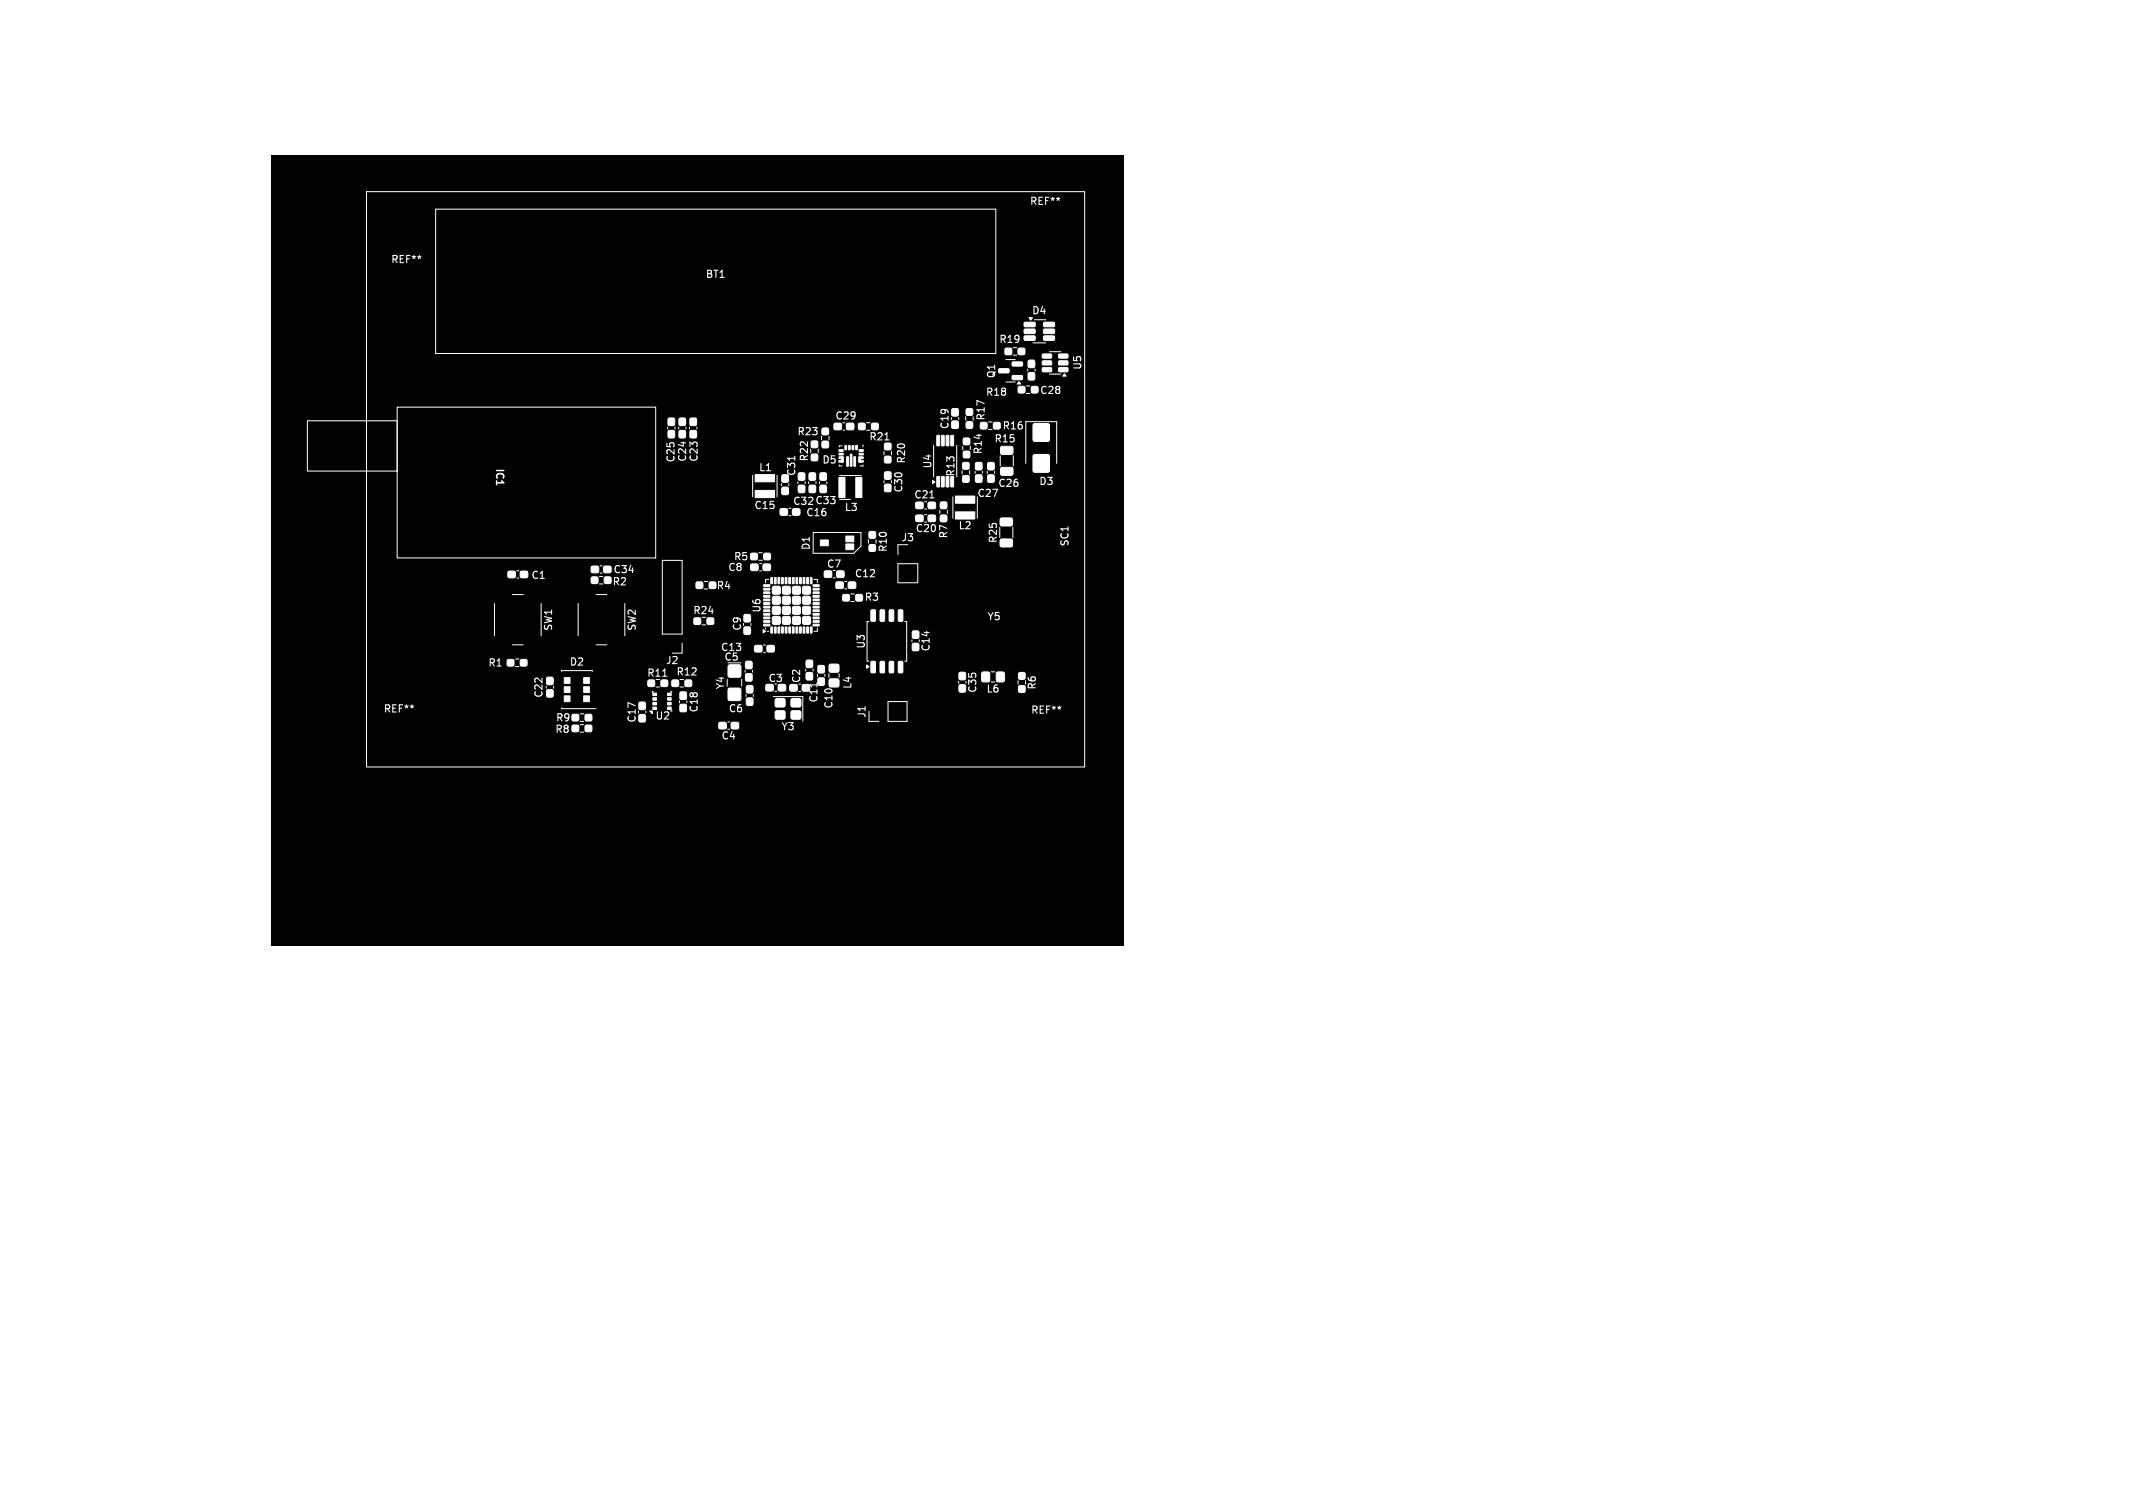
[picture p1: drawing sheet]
<svg xmlns="http://www.w3.org/2000/svg" width="297mm" height="210mm" viewBox="0 0 297 210" stroke-linecap="round" stroke-linejoin="round" font-family="sans-serif">
<defs><g id="words">
<g font-size="1.4" fill="#fff">
<text x="143.3" y="28.7">REF**</text>
<text x="54.4" y="36.8">REF**</text>
<text x="98.2" y="38.9">BT1</text>
<text x="139" y="48">R19</text>
<text x="143.6" y="44">D4</text>
<text x="138.8" y="52.8" transform="rotate(-90 138.8 52.8)">Q1</text>
<text x="150.8" y="51.6" transform="rotate(-90 150.8 51.6)">U5</text>
<text x="116.2" y="58.6">C29</text>
<text x="132.3" y="59.9" transform="rotate(-90 132.3 59.9)">C19</text>
<text x="137.2" y="55.3">R18</text>
<text x="137.3" y="58.7" transform="rotate(-90 137.3 58.7)">R17</text>
<text x="144.7" y="55.1">C28</text>
<text x="68.8" y="65.1" transform="rotate(90 68.8 65.1)">IC1</text>
<text x="94.1" y="64.5" transform="rotate(-90 94.1 64.5)">C25</text>
<text x="95.7" y="64.4" transform="rotate(-90 95.7 64.4)">C24</text>
<text x="97.3" y="64.4" transform="rotate(-90 97.3 64.4)">C23</text>
<text x="105.6" y="65.8">L1</text>
<text x="110.9" y="60.8">R23</text>
<text x="112.7" y="64.4" transform="rotate(-90 112.7 64.4)">R22</text>
<text x="114.4" y="64.8">D5</text>
<text x="120.9" y="61.5">R21</text>
<text x="126.2" y="64.7" transform="rotate(-90 126.2 64.7)">R20</text>
<text x="129.9" y="65.3" transform="rotate(-90 129.9 65.3)">U4</text>
<text x="136.9" y="63.4" transform="rotate(-90 136.9 63.4)">R14</text>
<text x="138.4" y="61.8">R15</text>
<text x="139.5" y="60">R16</text>
<text x="104.9" y="71.1">C15</text>
<text x="110.3" y="70.5">C32 C33</text>
<text x="110.9" y="66.4" transform="rotate(-90 110.9 66.4)">C31</text>
<text x="117.5" y="71.4">L3</text>
<text x="125.8" y="68.7" transform="rotate(-90 125.8 68.7)">C30</text>
<text x="127.2" y="69.6">C21</text>
<text x="133.1" y="66.5" transform="rotate(-90 133.1 66.5)">R13</text>
<text x="136" y="69.4">C27</text>
<text x="138.9" y="68">C26</text>
<text x="144.6" y="67.7">D3</text>
<text x="112.2" y="72.1">C16</text>
<text x="113" y="76.7" transform="rotate(-90 113 76.7)">D1</text>
<text x="123.7" y="77" transform="rotate(-90 123.7 77)">R10</text>
<text x="125.4" y="75.6">J3</text>
<text x="127.4" y="74.3">C20</text>
<text x="132.1" y="75.1" transform="rotate(-90 132.1 75.1)">R7</text>
<text x="133.4" y="73.9">L2</text>
<text x="139" y="75.7" transform="rotate(-90 139 75.7)">R25</text>
<text x="149" y="76.2" transform="rotate(-90 149 76.2)">SC1</text>
<text x="73.9" y="80.8">C1</text>
<text x="85.2" y="81.7">R2</text>
<text x="85.3" y="80">C34</text>
<text x="99.7" y="82.3">R4</text>
<text x="101.3" y="79.7">C8</text>
<text x="102.1" y="78.2">R5</text>
<text x="115" y="79.3">C7</text>
<text x="118.9" y="80.6">C12</text>
<text x="120.3" y="83.9">R3</text>
<text x="77.1" y="87.9" transform="rotate(-90 77.1 87.9)">SW1</text>
<text x="88.7" y="87.9" transform="rotate(-90 88.7 87.9)">SW2</text>
<text x="96.4" y="85.7">R24</text>
<text x="103.4" y="87.9" transform="rotate(-90 103.4 87.9)">C9</text>
<text x="106.1" y="85.4" transform="rotate(-90 106.1 85.4)">U6</text>
<text x="137.4" y="86.6">Y5</text>
<text x="67.9" y="93">R1</text>
<text x="79.2" y="92.9">D2</text>
<text x="90" y="94.4">R11</text>
<text x="92.6" y="92.7">J2</text>
<text x="94.1" y="94.3">R12</text>
<text x="100.3" y="90.9">C13</text>
<text x="100.8" y="92.2">C5</text>
<text x="106.9" y="95.2">C3</text>
<text x="111.6" y="95.2" transform="rotate(-90 111.6 95.2)">C2</text>
<text x="120.6" y="90.4" transform="rotate(-90 120.6 90.4)">U3</text>
<text x="129.6" y="90.8" transform="rotate(-90 129.6 90.8)">C14</text>
<text x="53.3" y="99.4">REF**</text>
<text x="75.7" y="97.3" transform="rotate(-90 75.7 97.3)">C22</text>
<text x="77.3" y="100.7">R9</text>
<text x="88.7" y="100.7" transform="rotate(-90 88.7 100.7)">C17</text>
<text x="91.2" y="100.4">U2</text>
<text x="97.4" y="99.3" transform="rotate(-90 97.4 99.3)">C18</text>
<text x="101" y="96.1" transform="rotate(-90 101 96.1)">Y4</text>
<text x="101.4" y="99.4">C6</text>
<text x="108.7" y="101.9">Y3</text>
<text x="114" y="97.9" transform="rotate(-90 114 97.9)">C11</text>
<text x="116.1" y="98.8" transform="rotate(-90 116.1 98.8)">C10</text>
<text x="118.7" y="96" transform="rotate(-90 118.7 96)">L4</text>
<text x="120.7" y="100.1" transform="rotate(-90 120.7 100.1)">J1</text>
<text x="136.1" y="96.6" transform="rotate(-90 136.1 96.6)">C35</text>
<text x="137.3" y="96.6">L6</text>
<text x="143.5" y="99.6">REF**</text>
<text x="144.4" y="96.1" transform="rotate(-90 144.4 96.1)">R6</text>
<text x="77.2" y="102.3">R8</text>
<text x="100.4" y="103.2">C4</text>
</g>
</g></defs>
<path d="M37.7 21.6h118.7v110h-118.7z" fill="#000"/>
<g fill="#fff" stroke="#fff" stroke-width=".14">
<path d="M123.2 65.8h.8v.9h-.8z"/>
<path d="M123.2 67.5h.8v.9h-.8z"/>
<path d="M139.3 75.1h1.5l.2 .2v.7l-.3 .2h-1.3l-.2-.3z"/>
<path d="M139.3 72.2l1.5-.1 .2 .3v.7l-.3 .2-1.3-.1-.2-.2z"/>
<path d="M89 99.6h.8v.9h-.8z"/>
<path d="M89 97.8h.8v1h-.8z"/>
<path d="M94.7 98.1h.8v1h-.8z"/>
<path d="M94.7 96.4h.8v.9h-.8z"/>
<path d="M129.3 70h.9v.8h-.9z"/>
<path d="M127.6 70h.9v.8h-.9z"/>
<path d="M134.2 62.9h.8v.8h-.8z"/>
<path d="M134.2 61.1h.8v.8h-.8z"/>
<path d="M76.2 94.4h.8v.9h-.8z"/>
<path d="M76.2 96.1h.8v.9h-.8z"/>
<path d="M121 75.9h.9v.8h-.9z"/>
<path d="M121 74.1h.9v.8h-.9z"/>
<path d="M104 95.5h.8v1h-.8z"/>
<path d="M104 97.2h.8v1h-.8z"/>
<path d="M100.1 100.6h1v.9h-1z"/>
<path d="M101.9 100.6h.9v.9h-.9z"/>
<path d="M136.6 58.9h.8v.8h-.8z"/>
<path d="M138.4 58.9h.8v.8h-.8z"/>
<path d="M127.1 87.9h.8v.9h-.8z"/>
<path d="M127.1 89.6h.8v1h-.8z"/>
<path d="M141.9 93.7h.8v.8h-.8z"/>
<path d="M141.9 95.5h.8v.9h-.8z"/>
<path d="M139.4 65.2l1.5-.1 .2 .2-.1 .8-.2 .1h-1.3l-.2-.2z"/>
<path d="M139.4 62.2h1.5l.2 .2-.1 .7-.2 .2h-1.3l-.2-.3z"/>
<path d="M121.3 92.1h.4l.2 .1v1.4l-.1 .1h-.4l-.1-.1z"/>
<path d="M122.6 92.1h.4l.2 .1v1.4l-.1 .1h-.4l-.2-.1z"/>
<path d="M123.8 92.1h.5l.1 .1v1.4l-.1 .1h-.3l-.2-.1z"/>
<path d="M125.1 92.1h.5l.1 .1v1.4l-.1 .1h-.4l-.1-.1z"/>
<path d="M125.1 85l.5-.1 .1 .1v1.4l-.1 .1h-.4l-.1-.1z"/>
<path d="M123.8 85l.5-.1 .1 .1v1.4l-.1 .1h-.3l-.2-.1z"/>
<path d="M122.6 85l.4-.1 .2 .1v1.4l-.1 .1h-.4l-.2-.1z"/>
<path d="M121.3 85l.4-.1 .2 .1v1.4l-.1 .1h-.4l-.1-.1z"/>
<path d="M134.6 57h.8v.8h-.8z"/>
<path d="M134.6 58.8h.8v.8h-.8z"/>
<path d="M113.9 92.7h.8v1h-.8z"/>
<path d="M113.9 94.5h.8v.9h-.8z"/>
<path d="M133 71.3h2.7v1h-2.7z"/>
<path d="M133 69.1h2.7v1h-2.7z"/>
<path d="M90.3 94.7h.8v.9h-.8z"/>
<path d="M92.1 94.7h.8v.9h-.8z"/>
<path d="M143.7 53.9h.8v.8h-.8z"/>
<path d="M141.8 53.9h.9v.8h-.9z"/>
<path d="M110.4 70.9h.9v.8h-.9z"/>
<path d="M108.7 70.9h.9v.8h-.9z"/>
<path d="M70.7 91.9h.8v.8h-.8z"/>
<path d="M72.5 91.9h.8v.8h-.8z"/>
<path d="M115.5 92.6l.2-.1 1.1 .1v.1v.9h-.2h-1.1l-.1-.2z"/>
<path d="M115.5 94.6l.2-.1 1.1 .1v.2v.8l-.2 .1-1.1-.1-.1-.2z"/>
<path d="M142.6 44.9h1.4l.1 .1v.4l-.1 .1h-1.3l-.1-.1z"/>
<path d="M142.6 45.9l1.4-.1 .1 .2v.4l-.1 .1h-1.3l-.1-.2z"/>
<path d="M142.6 46.8h1.4l.1 .1v.4l-.1 .1h-1.3l-.1-.1z"/>
<path d="M145.3 46.8h1.4l.1 .1v.4l-.1 .1h-1.3l-.1-.1z"/>
<path d="M145.3 45.9l1.4-.1 .1 .2v.4l-.1 .1h-1.3l-.1-.2z"/>
<path d="M145.3 44.9h1.4l.1 .1v.4l-.1 .1h-1.3l-.1-.1z"/>
<path d="M112.7 67.6h.8v1h-.8z"/>
<path d="M112.7 65.9h.8v.9h-.8z"/>
<path d="M93.1 60h.8v.9h-.8z"/>
<path d="M93.1 58.3h.8v.9h-.8z"/>
<path d="M132.6 58.7h.8v.9h-.8z"/>
<path d="M132.6 57h.8v.9h-.8z"/>
<path d="M114.5 59.7h.8v.8h-.8z"/>
<path d="M114.5 61.5h.8v.8h-.8z"/>
<path d="M129.3 71.8h.9v.8h-.9z"/>
<path d="M127.6 71.8h.9v.8h-.9z"/>
<path d="M121.4 59h.8v.8h-.8z"/>
<path d="M119.6 59h.8v.8h-.8z"/>
<path d="M116.4 81.1h1v.8h-1z"/>
<path d="M118.2 81.1h.9v.8h-.9z"/>
<path d="M117.4 82.8h.8v.9h-.8z"/>
<path d="M119.2 82.8h.8v.9h-.8z"/>
<path d="M90.9 98.5h.5v.3h-.5z"/>
<path d="M90.9 97.8h.5v.4h-.5z"/>
<path d="M90.9 97.2h.5v.3h-.5z"/>
<path d="M90.9 96.5h.5v.4h-.5z"/>
<path d="M93 96.5h.5v.4h-.5z"/>
<path d="M93 97.2h.5v.3h-.5z"/>
<path d="M93 97.8h.5v.4h-.5z"/>
<path d="M93 98.5h.5v.3h-.5z"/>
<path d="M133.6 93.7h.8v.9h-.8z"/>
<path d="M133.6 95.4h.8v.9h-.8z"/>
<path d="M79.7 101h.8v.8h-.8z"/>
<path d="M81.5 101h.9v.8h-.9z"/>
<path d="M94.6 60h.8v.9h-.8z"/>
<path d="M94.6 58.3h.8v.9h-.8z"/>
<path d="M103.9 93.9h.8v.9h-.8z"/>
<path d="M103.9 92.1h.8v1h-.8z"/>
<path d="M101.4 92.6h.2h1.5l.1 .2-.1 1.4-.2 .1-1.5-.1v-.1z"/>
<path d="M101.4 95.9l.2-.1 1.5 .1 .1 .2-.1 1.4-.2 .1-1.5-.1v-.2z"/>
<path d="M107.6 85.9l.2-.1 .8 .1 .1 .2-.1 .8-.2 .1-.8-.1-.1-.2z"/>
<path d="M109 85.9l.2-.1 .8 .1 .1 .2-.1 .8-.2 .1-.8-.1-.1-.2z"/>
<path d="M110.4 85.9l.2-.1 .8 .1 .1 .2-.1 .8-.2 .1-.8-.1-.1-.2z"/>
<path d="M111.8 85.9l.2-.1 .8 .1 .1 .2-.1 .8-.2 .1-.8-.1-.1-.2z"/>
<path d="M107.6 84.5l.2-.1 .8 .1 .1 .2-.1 .8-.2 .1-.8-.1-.1-.2z"/>
<path d="M109 84.5l.2-.1 .8 .1 .1 .2-.1 .8-.2 .1-.8-.1-.1-.2z"/>
<path d="M110.4 84.5l.2-.1 .8 .1 .1 .2-.1 .8-.2 .1-.8-.1-.1-.2z"/>
<path d="M111.8 84.5l.2-.1 .8 .1 .1 .2-.1 .8-.2 .1-.8-.1-.1-.2z"/>
<path d="M107.6 83.1l.2-.1 .8 .1 .1 .2-.1 .8-.2 .1-.8-.1-.1-.2z"/>
<path d="M109 83.1l.2-.1 .8 .1 .1 .2-.1 .8-.2 .1-.8-.1-.1-.2z"/>
<path d="M110.4 83.1l.2-.1 .8 .1 .1 .2-.1 .8-.2 .1-.8-.1-.1-.2z"/>
<path d="M111.8 83.1l.2-.1 .8 .1 .1 .2-.1 .8-.2 .1-.8-.1-.1-.2z"/>
<path d="M107.6 81.7l.2-.1 .8 .1 .1 .2-.1 .8-.2 .1-.8-.1-.1-.2z"/>
<path d="M109 81.7l.2-.1 .8 .1 .1 .2-.1 .8-.2 .1-.8-.1-.1-.2z"/>
<path d="M110.4 81.7l.2-.1 .8 .1 .1 .2-.1 .8-.2 .1-.8-.1-.1-.2z"/>
<path d="M111.8 81.7l.2-.1 .8 .1 .1 .2-.1 .8-.2 .1-.8-.1-.1-.2z"/>
<path d="M107.3 87.3h.3l-.1 .9-.2-.1z"/>
<path d="M107.8 87.3h.3l-.1 .9-.2-.1z"/>
<path d="M108.3 87.3h.3l-.1 .9-.2-.1z"/>
<path d="M108.8 87.3h.3l-.1 .9-.2-.1z"/>
<path d="M109.3 87.3h.3l-.1 .9-.2-.1z"/>
<path d="M109.8 87.3h.3l-.1 .9-.2-.1z"/>
<path d="M110.3 87.3h.3l-.1 .9-.2-.1z"/>
<path d="M110.8 87.3h.3l-.1 .9-.2-.1z"/>
<path d="M111.3 87.3h.3l-.1 .9-.2-.1z"/>
<path d="M111.8 87.3h.3l-.1 .9-.2-.1z"/>
<path d="M112.3 87.3h.3l-.1 .9-.2-.1z"/>
<path d="M112.8 87.3h.3l-.1 .9-.2-.1z"/>
<path d="M113.2 86.9h.8l.1 .2-.9 .1z"/>
<path d="M113.2 86.4h.8l.1 .2-.9 .1z"/>
<path d="M113.2 85.9h.8l.1 .2-.9 .1z"/>
<path d="M113.2 85.4h.8l.1 .2-.9 .1z"/>
<path d="M113.2 84.9h.8l.1 .2-.9 .1z"/>
<path d="M113.2 84.4h.8l.1 .2-.9 .1z"/>
<path d="M113.2 83.9h.8l.1 .2-.9 .1z"/>
<path d="M113.2 83.4h.8l.1 .2-.9 .1z"/>
<path d="M113.2 82.9h.8l.1 .2-.9 .1z"/>
<path d="M113.2 82.4h.8l.1 .2-.9 .1z"/>
<path d="M113.2 81.9h.8l.1 .2-.9 .1z"/>
<path d="M113.2 81.4h.8l.1 .2-.9 .1z"/>
<path d="M112.8 80.4l.3 .1-.1 .8h-.2z"/>
<path d="M112.3 80.4l.3 .1-.1 .8h-.2z"/>
<path d="M111.8 80.4l.3 .1-.1 .8h-.2z"/>
<path d="M111.3 80.4l.3 .1-.1 .8h-.2z"/>
<path d="M110.8 80.4l.3 .1-.1 .8h-.2z"/>
<path d="M110.3 80.4l.3 .1-.1 .8h-.2z"/>
<path d="M109.8 80.4l.3 .1-.1 .8h-.2z"/>
<path d="M109.3 80.4l.3 .1-.1 .8h-.2z"/>
<path d="M108.8 80.4l.3 .1-.1 .8h-.2z"/>
<path d="M108.3 80.4l.3 .1-.1 .8h-.2z"/>
<path d="M107.8 80.4l.3 .1-.1 .8h-.2z"/>
<path d="M107.3 80.4l.3 .1-.1 .8h-.2z"/>
<path d="M106.3 81.4h.9v.2l-.8 .1z"/>
<path d="M106.3 81.9h.9v.2l-.8 .1z"/>
<path d="M106.3 82.4h.9v.2l-.8 .1z"/>
<path d="M106.3 82.9h.9v.2l-.8 .1z"/>
<path d="M106.3 83.4h.9v.2l-.8 .1z"/>
<path d="M106.3 83.9h.9v.2l-.8 .1z"/>
<path d="M106.3 84.4h.9v.2l-.8 .1z"/>
<path d="M106.3 84.9h.9v.2l-.8 .1z"/>
<path d="M106.3 85.4h.9v.2l-.8 .1z"/>
<path d="M106.3 85.9h.9v.2l-.8 .1z"/>
<path d="M106.3 86.4h.9v.2l-.8 .1z"/>
<path d="M106.3 86.9h.9v.2l-.8 .1z"/>
<path d="M135.9 64.5h.8v.9h-.8z"/>
<path d="M135.9 66.2h.8v.9h-.8z"/>
<path d="M84.2 80.4h.8v.8h-.8z"/>
<path d="M82.4 80.4h.8v.8h-.8z"/>
<path d="M123.2 63.6h.8v.8h-.8z"/>
<path d="M123.2 61.8h.8v.8h-.8z"/>
<path d="M82.4 78.9h.9v.8h-.9z"/>
<path d="M84.1 78.9h.9v.8h-.9z"/>
<path d="M108.9 67.9h.8v.9h-.8z"/>
<path d="M108.9 66.2h.8v.9h-.8z"/>
<path d="M110 95.4h1v.8h-1z"/>
<path d="M111.7 95.4h1v.8h-1z"/>
<path d="M143.9 59.1l.2-.1 2 .1v.1v2.2l-.2 .1-2-.1-.1-.2z"/>
<path d="M143.9 63.4l.2-.1 2 .1v.1v2.2l-.2 .1-2-.1-.1-.2z"/>
<path d="M98.8 81.1h.8v.8h-.8z"/>
<path d="M97 81.1h.8v.8h-.8z"/>
<path d="M108.4 95.4h.9v.8h-.9z"/>
<path d="M106.7 95.4h.9v.8h-.9z"/>
<path d="M114.8 79.6h1v.8h-1z"/>
<path d="M116.5 79.6h1v.8h-1z"/>
<path d="M119.1 62h.3l-.1 .6h-.2z"/>
<path d="M118.7 62.1h.2l-.1 .5h-.2z"/>
<path d="M118.2 62.1h.2l-.1 .5h-.2z"/>
<path d="M117.7 62.1h.2l-.1 .5h-.2z"/>
<path d="M116.8 62.6h.6v.2l-.6 .1z"/>
<path d="M116.8 63.1h.6v.2l-.6 .1z"/>
<path d="M116.8 63.6h.6v.2l-.6 .1z"/>
<path d="M117.2 63.6h.2v.8l-.2-.1z"/>
<path d="M116.8 64.1h.6v.2l-.6 .1z"/>
<path d="M117.9 63.6l.2 .1v1.2h-.2z"/>
<path d="M118.4 63.3h.2v1.6h-.2z"/>
<path d="M118.9 63.6l.2 .1v1.2h-.2z"/>
<path d="M119.6 63.6h.2v.8l-.2-.1z"/>
<path d="M119.6 64.1h.6v.2l-.6 .1z"/>
<path d="M119.6 63.6h.6v.2l-.6 .1z"/>
<path d="M119.6 63.1h.6v.2l-.6 .1z"/>
<path d="M119.6 62.6h.6v.2l-.6 .1z"/>
<path d="M79.7 99.5h.8v.8h-.8z"/>
<path d="M81.5 99.5h.9v.8h-.9z"/>
<path d="M143.2 50.2h.8v.9h-.8z"/>
<path d="M143.2 51.9h.8v1h-.8z"/>
<path d="M112.3 92h.8v.9h-.8z"/>
<path d="M112.3 93.7h.8v.9h-.8z"/>
<path d="M140 48.5h.8v.8h-.8z"/>
<path d="M141.8 48.5h.8v.8h-.8z"/>
<path d="M116.2 59h.9v.8h-.9z"/>
<path d="M117.9 59h.9v.8h-.9z"/>
<path d="M106.4 77.1h.8v.8h-.8z"/>
<path d="M104.6 77.1h.8v.8h-.8z"/>
<path d="M96.1 60h.8v.9h-.8z"/>
<path d="M96.1 58.3h.8v.9h-.8z"/>
<path d="M95.4 94.7h.9v.9h-.9z"/>
<path d="M93.6 94.7h.8v.9h-.8z"/>
<path d="M117.8 75.8h1.1v.8h-1.1z"/>
<path d="M117.8 74.7h1.1v.8h-1.1z"/>
<path d="M114.2 75.2h1.1v.8h-1.1z"/>
<path d="M81.3 96.9h.8v.8h-.8z"/>
<path d="M81.3 95.6h.8v.8h-.8z"/>
<path d="M81.3 94.4h.8v.8h-.8z"/>
<path d="M78.6 94.4h.8v.8h-.8z"/>
<path d="M78.6 95.6h.8v.8h-.8z"/>
<path d="M78.6 96.9h.8v.8h-.8z"/>
<path d="M106.3 78.6h.9v.8h-.9z"/>
<path d="M104.6 78.6h.9v.8h-.9z"/>
<path d="M147.4 51.2h1.2l.1 .5-.1 .1h-1.1l-.1-.2z"/>
<path d="M147.4 50.3l1.2-.1 .1 .5-.1 .1h-1.1l-.1-.1z"/>
<path d="M147.4 49.3h1.2l.1 .5-.1 .1h-1.1l-.1-.2z"/>
<path d="M145.2 49.3h1.1l.1 .5-.1 .1h-1.1l-.1-.2z"/>
<path d="M145.2 50.3l1.1-.1 .1 .5-.1 .1h-1.1l-.1-.1z"/>
<path d="M145.2 51.2h1.1l.1 .5-.1 .1h-1.1l-.1-.2z"/>
<path d="M138.8 93.6h.2h.8l.1 .2-.1 1.1-.2 .1-.8-.1-.1-.2z"/>
<path d="M136.7 93.6h.2h.8l.1 .2-.1 1.1-.1 .1-.9-.1v-.2z"/>
<path d="M131 71.8h.8v.8h-.8z"/>
<path d="M131 70h.8v.8h-.8z"/>
<path d="M113 63.3h.8v.8h-.8z"/>
<path d="M113 61.5h.8v.8h-.8z"/>
<path d="M119.2 66.5h.8v2.8h-.8z"/>
<path d="M116.8 66.5h.9v2.8h-.9z"/>
<path d="M106.8 89.9h1v.8h-1z"/>
<path d="M105.1 89.9h1v.8h-1z"/>
<path d="M72.5 79.6h.9v.8h-.9z"/>
<path d="M70.8 79.6h.9v.8h-.9z"/>
<path d="M114.2 67.6h.8v1h-.8z"/>
<path d="M114.2 65.9h.8v.9h-.8z"/>
<path d="M134.1 64.5h.8v.8h-.8z"/>
<path d="M134.1 66.3h.8v.8h-.8z"/>
<path d="M103.6 87.4h.8v.9h-.8z"/>
<path d="M103.6 85.6h.8v1h-.8z"/>
<path d="M130.5 66.4h.3v1.4h-.4z"/>
<path d="M131.1 66.4h.4l-.1 1.4h-.3z"/>
<path d="M131.8 66.4h.3v1.4h-.4z"/>
<path d="M132.4 66.4h.4l-.1 1.4h-.3z"/>
<path d="M132.4 60.6l.4 .1-.1 1.4-.3-.1z"/>
<path d="M131.8 60.6l.3 .1v1.4l-.4-.1z"/>
<path d="M131.1 60.6l.4 .1-.1 1.4-.3-.1z"/>
<path d="M130.5 60.6l.3 .1v1.4l-.4-.1z"/>
<path d="M98.5 86.1h.8v.8h-.8z"/>
<path d="M96.7 86.1h.8v.8h-.8z"/>
<path d="M105.1 66.1h2.7v1h-2.7z"/>
<path d="M105.1 68.3h2.7v1h-2.7z"/>
<path d="M137.6 64.5h.8v.9h-.8z"/>
<path d="M137.6 66.2h.8v.9h-.8z"/>
<path d="M110.2 97.3h.2h1.1v.2v.9l-.2 .1-1.1-.1-.1-.2z"/>
<path d="M108 97.3h.2h1.1v.2v.9l-.2 .1-1.1-.1-.1-.2z"/>
<path d="M108 99h.2h1.1v.2v.9l-.2 .1-1.1-.1-.1-.2z"/>
<path d="M110.2 99h.2h1.1v.2v.9l-.2 .1-1.1-.1-.1-.2z"/>
<path d="M111.2 67.6h.8v1h-.8z"/>
<path d="M111.2 65.9h.8v.9h-.8z"/>
<path d="M141 52.3h1.3l.1 .5-.2 .1h-1.2l-.1-.2z"/>
<path d="M141 50.4h1.3l.1 .5-.2 .1h-1.2l-.1-.2z"/>
<path d="M139.1 51.4l1.3-.1 .1 .5-.1 .1h-1.3l-.1-.1z"/>
<path d="M120.7 92.6l.3 .2-.3 .3z"/>
<path d="M143.3 44.2h.5l-.3 .4z"/>
<path d="M90.5 99h.3v.4z"/>
<path d="M106.3 87.7l.3 .2-.3 .3z"/>
<path d="M148.2 52l.3 .4h-.5z"/>
<path d="M129.8 66.9l.4 .2-.4 .3z"/>
<path d="M141.9 53.1l.2 .4h-.5z"/>
</g>
<path d="M110.7 63.5v.6M123.2 61.3h.6M129.5 69.3h.5M92.3 94.2h.6M113.8 95.1v.6" fill="none" stroke="#fff" stroke-width=".15"/>
<path d="M69.1 67v.5" fill="none" stroke="#fff" stroke-width=".2"/>
<g fill="none" stroke="#fff" stroke-width=".14">
<path d="M51 26.7h100v80.1h-100zM60.7 29.1h78v20.1h-78zM42.8 58.6h12.5v7h-12.5zM55.3 56.7h36v21h-36zM93 59.5v.2M94 59.5v.2M94.5 59.5v.2M95.5 59.5v.2M96 59.5v.2M97 59.5v.2M117.4 59.9h.3M120.7 58.9h.5"/>
<path d="M120.7 59.9h.5M133.5 58.1v.3M134.5 58v.5M135.5 58v.5M137.6 58.8h.5M137.6 59.8h.5M140.1 50.1h1.3M140.1 53.2h1.3M141.1 49.5h.5M142.9 53.7h.5M142.9 54.8h.5M143.1 51.4v.3"/>
<path d="M143.8 47.7h1.8M144 44.5h1.6M144.1 51.4v.3M146.1 49h1.6M146.1 52.1h1.6M72 79.5h.2M83.6 78.8h.2M83.6 79.8h.2M92.2 78h2.8v10.3h-2.8zM104.8 66.2v3M105.6 77h.6M105.6 78h.6"/>
<path d="M105.8 78.5h.2M105.8 79.5h.2M108.2 66.2v3M108.8 67.4v.2M109.8 67.4v.2M109.9 70.8h.2M109.9 71.8h.2M111.1 67.1v.3M112.1 67.1v.3M112.6 67.1v.3M113.2 74.2h6.7v1.9l-1 1h-5.7zM113.6 67.1v.3"/>
<path d="M113.9 62.5v.5M114.1 67.1v.3M114.4 60.7v.5M115.1 67.1v.3M115.4 60.7v.5M116.9 64.7v.2h.4M116.9 69.6h1.5M116.9 66.2h3M117.3 62.1h-.4v.1M120.2 64.7v.2h-.4M120.2 61.9v.3M120.9 75.1v.6"/>
<path d="M122 75.1v.6M123.1 62.8v.5M123.1 66.9v.3M124.1 66.9v.3M124.1 62.8v.5M125 75.9v1.3M125 78.5h2.8v2.7h-2.8zM128.7 70.9h.3M128.7 71.7h.3M128.7 72.7h.3M130 62v4.4M130.9 71v.5"/>
<path d="M131.9 71v.5M132.7 69.2v3M133.2 62v2.2M134 65.5v.5M134.1 62.1v.5M135 65.5v.5M135.1 62.1v.5M135.8 65.6v.3M136.1 69.2v3M136.8 65.6v.3M137.5 65.6v.3M138.5 65.6v.3"/>
<path d="M139.3 63.5v1.4M141 73.4v1.5M141.1 63.5v1.4M142.8 64.5v-5.8h4.3v5.8M68.8 84.1v4.5M71.3 89.8h1.5M71.3 82.8h1.5M71.7 91.8h.6M71.7 92.8h.6M72 80.5h.2M75.3 84.1v4.5M77.1 95.5v.3"/>
<path d="M78.2 93.5v-.1h4.3v.1M78.2 98.6v.1h4.8M80.5 84.1v4.5M80.8 99.4h.5M83 89.8h1.5M83 82.8h1.5M83.4 80.3h.6M83.4 81.3h.6M87 84.1v4.5M89.9 99v.3M91 96.3h-.2v.2M91.3 95.7h.5"/>
<path d="M93.4 96.3h.1v.2M93.5 98.9v.1h-.1M94.6 97.6v.3M94.7 95.7h.5M95 89.6v1.4h-1.4M95.6 97.6v.3M97.7 87h.6M98 81h.6M98 82h.6M101.4 92.3h1.8M103.3 94.6v1M103.8 93.3v.3"/>
<path d="M103.9 96.7v.3M104.5 86.8v.3M104.8 93.3v.3M104.9 96.7v.3M106.3 89.8h.3M106.3 90.8h.3M106.6 87.4v.2M106.8 87.9h.3M107.1 80.7h-.5v.5M107.7 97h4.1v3.4M107.9 96.3h.3M111.2 96.3h.3"/>
<path d="M112.2 93.2v.3M113.2 93.2v.3M113.3 80.7h.5v.5M113.8 87.4v.5h-.5M113.8 93.9v.3M114.8 93.9v.3M115.4 93.8v.5M116 80.5h.3M116.8 93.8v.5M117.6 81h.3M117.6 82h.3M118.5 82.7h.5"/>
<path d="M118.5 83.8h.5M121 86.6h-.3v5.5h.3M123.6 97.7h2.7v2.8h-2.7zM126 86.6h.2v5.5h-.2M127 89.1v.3M128 89.1v.3M133.5 94.9v.3M134.5 94.9v.3M138 93.6h.5M138 95h.5M141.8 94.8v.5M142.8 94.8v.5"/>
<path d="M80.8 100.9h.5M80.8 102h.5M80.8 100.5h.5M101.3 100.5h.3M101.3 101.6h.3M121 100.5h1.4"/>
</g>
<use href="#words"/>
</svg>
